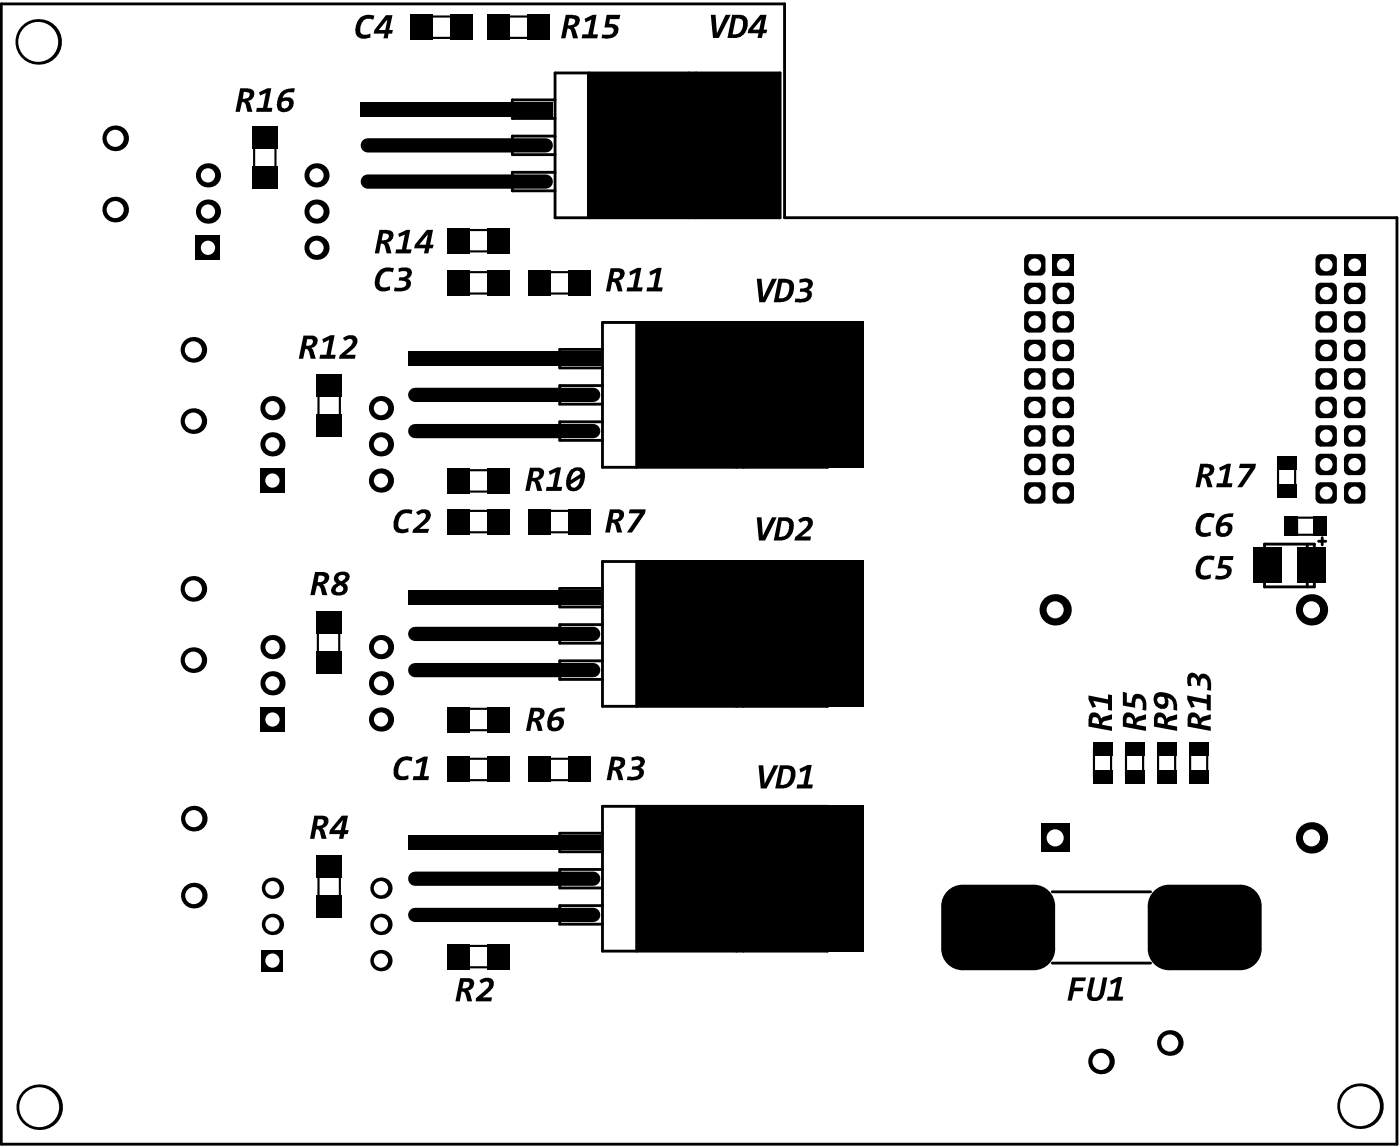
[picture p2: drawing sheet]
<svg xmlns="http://www.w3.org/2000/svg" width="164mm" height="134mm" viewBox="0 0 164 134" stroke-linecap="round" stroke-linejoin="round" font-family="sans-serif">
<circle cx="159" cy="129.3" r="2.66" fill="#000"/>
<circle cx="159" cy="129.3" r="2.33" fill="#fff"/>
<circle cx="153.3" cy="97.9" r="1.83" fill="#000"/>
<circle cx="153.3" cy="97.9" r="1" fill="#fff"/>
<circle cx="153.3" cy="71.3" r="1.83" fill="#000"/>
<circle cx="153.3" cy="71.3" r="1" fill="#fff"/>
<path d="M157.8 56.4h1.2l.6 .6v1.2l-.6 .7h-1.2l-.7-.7v-1.2z" fill-rule="evenodd" fill="#000"/>
<g fill="#000">
<path d="M157.8 58.2v.7zM157.1 58.2h.7v.7a.62 .62 0 0 1-.7-.7z"/>
<path d="M157.1 57h.7zM157.3 56.5l.5-.1v.6h-.7z"/>
<path d="M159 58.2h.6zM159 58.2h.6a.62 .62 0 0 1-.6 .7z"/>
<path d="M159 56.4v.6zM159 56.4a.62 .62 0 0 1 .6 .6h-.6z"/>
</g>
<circle cx="158.4" cy="57.6" r=".75" fill="#fff"/>
<path d="M153.8 57l.6-.6h1.3l.6 .6v1.2l-.6 .7h-1.3l-.6-.7z" fill-rule="evenodd" fill="#000"/>
<g fill="#000">
<path d="M154.4 58.2v.7zM153.8 58.2h.6v.7a.62 .62 0 0 1-.6-.7z"/>
<path d="M153.8 57h.6zM154 56.5l.4-.1v.6h-.6z"/>
<path d="M155.7 58.2h.6zM155.7 58.2h.6a.62 .62 0 0 1-.6 .7z"/>
<path d="M155.7 56.4v.6zM155.7 56.4a.62 .62 0 0 1 .6 .6h-.6z"/>
</g>
<circle cx="155.1" cy="57.6" r=".75" fill="#fff"/>
<path d="M157.8 39.7h1.2l.6 .6v1.3l-.6 .6h-1.2l-.7-.6v-1.3z" fill-rule="evenodd" fill="#000"/>
<g fill="#000">
<path d="M157.8 41.6v.6zM157.1 41.6h.7v.6a.62 .62 0 0 1-.7-.6z"/>
<path d="M157.1 40.3h.7zM157.3 39.9l.5-.2v.6h-.7z"/>
<path d="M159 41.6h.6zM159 41.6h.6a.62 .62 0 0 1-.6 .6z"/>
<path d="M159 39.7v.6zM159 39.7a.62 .62 0 0 1 .6 .6h-.6z"/>
</g>
<circle cx="158.4" cy="41" r=".75" fill="#fff"/>
<path d="M153.8 40.3l.6-.6h1.3l.6 .6v1.3l-.6 .6h-1.3l-.6-.6z" fill-rule="evenodd" fill="#000"/>
<g fill="#000">
<path d="M154.4 41.6v.6zM153.8 41.6h.6v.6a.62 .62 0 0 1-.6-.6z"/>
<path d="M153.8 40.3h.6zM154 39.9l.4-.2v.6h-.6z"/>
<path d="M155.7 41.6h.6zM155.7 41.6h.6a.62 .62 0 0 1-.6 .6z"/>
<path d="M155.7 39.7v.6zM155.7 39.7a.62 .62 0 0 1 .6 .6h-.6z"/>
</g>
<circle cx="155.1" cy="41" r=".75" fill="#fff"/>
<path d="M157.8 46.4h1.2l.6 .6v1.2l-.6 .7h-1.2l-.7-.7v-1.2z" fill-rule="evenodd" fill="#000"/>
<g fill="#000">
<path d="M157.8 48.2v.7zM157.1 48.2h.7v.7a.62 .62 0 0 1-.7-.7z"/>
<path d="M157.1 47h.7zM157.3 46.6l.5-.2v.6h-.7z"/>
<path d="M159 48.2h.6zM159 48.2h.6a.62 .62 0 0 1-.6 .7z"/>
<path d="M159 46.4v.6zM159 46.4a.62 .62 0 0 1 .6 .6h-.6z"/>
</g>
<circle cx="158.4" cy="47.6" r=".75" fill="#fff"/>
<path d="M157.8 43h1.2l.6 .7v1.2l-.6 .6h-1.2l-.7-.6v-1.2z" fill-rule="evenodd" fill="#000"/>
<g fill="#000">
<path d="M157.8 44.9v.6zM157.1 44.9h.7v.6a.62 .62 0 0 1-.7-.6z"/>
<path d="M157.1 43.7h.7zM157.3 43.2l.5-.2v.7h-.7z"/>
<path d="M159 44.9h.6zM159 44.9h.6a.62 .62 0 0 1-.6 .6z"/>
<path d="M159 43v.7zM159 43a.62 .62 0 0 1 .6 .7h-.6z"/>
</g>
<circle cx="158.4" cy="44.3" r=".75" fill="#fff"/>
<path d="M153.8 43.7l.6-.7h1.3l.6 .7v1.2l-.6 .6h-1.3l-.6-.6z" fill-rule="evenodd" fill="#000"/>
<g fill="#000">
<path d="M154.4 44.9v.6zM153.8 44.9h.6v.6a.62 .62 0 0 1-.6-.6z"/>
<path d="M153.8 43.7h.6zM154 43.2l.4-.2v.7h-.6z"/>
<path d="M155.7 44.9h.6zM155.7 44.9h.6a.62 .62 0 0 1-.6 .6z"/>
<path d="M155.7 43v.7zM155.7 43a.62 .62 0 0 1 .6 .7h-.6z"/>
</g>
<circle cx="155.1" cy="44.3" r=".75" fill="#fff"/>
<path d="M153.8 47l.6-.6h1.3l.6 .6v1.2l-.6 .7h-1.3l-.6-.7z" fill-rule="evenodd" fill="#000"/>
<g fill="#000">
<path d="M154.4 48.2v.7zM153.8 48.2h.6v.7a.62 .62 0 0 1-.6-.7z"/>
<path d="M153.8 47h.6zM154 46.6l.4-.2v.6h-.6z"/>
<path d="M155.7 48.2h.6zM155.7 48.2h.6a.62 .62 0 0 1-.6 .7z"/>
<path d="M155.7 46.4v.6zM155.7 46.4a.62 .62 0 0 1 .6 .6h-.6z"/>
</g>
<circle cx="155.1" cy="47.6" r=".75" fill="#fff"/>
<path d="M153.8 50.3l.6-.6h1.3l.6 .6v1.3l-.6 .6h-1.3l-.6-.6z" fill-rule="evenodd" fill="#000"/>
<g fill="#000">
<path d="M154.4 51.6v.6zM153.8 51.6h.6v.6a.62 .62 0 0 1-.6-.6z"/>
<path d="M153.8 50.3h.6zM154 49.9l.4-.2v.6h-.6z"/>
<path d="M155.7 51.6h.6zM155.7 51.6h.6a.62 .62 0 0 1-.6 .6z"/>
<path d="M155.7 49.7v.6zM155.7 49.7a.62 .62 0 0 1 .6 .6h-.6z"/>
</g>
<circle cx="155.1" cy="50.9" r=".75" fill="#fff"/>
<path d="M157.8 49.7h1.2l.6 .6v1.3l-.6 .6h-1.2l-.7-.6v-1.3z" fill-rule="evenodd" fill="#000"/>
<g fill="#000">
<path d="M157.8 51.6v.6zM157.1 51.6h.7v.6a.62 .62 0 0 1-.7-.6z"/>
<path d="M157.1 50.3h.7zM157.3 49.9l.5-.2v.6h-.7z"/>
<path d="M159 51.6h.6zM159 51.6h.6a.62 .62 0 0 1-.6 .6z"/>
<path d="M159 49.7v.6zM159 49.7a.62 .62 0 0 1 .6 .6h-.6z"/>
</g>
<circle cx="158.4" cy="50.9" r=".75" fill="#fff"/>
<path d="M157.8 33h1.2l.6 .7v1.2l-.6 .6h-1.2l-.7-.6v-1.2z" fill-rule="evenodd" fill="#000"/>
<g fill="#000">
<path d="M157.8 34.9v.6zM157.1 34.9h.7v.6a.62 .62 0 0 1-.7-.6z"/>
<path d="M157.1 33.7h.7zM157.3 33.2l.5-.2v.7h-.7z"/>
<path d="M159 34.9h.6zM159 34.9h.6a.62 .62 0 0 1-.6 .6z"/>
<path d="M159 33v.7zM159 33a.62 .62 0 0 1 .6 .7h-.6z"/>
</g>
<circle cx="158.4" cy="34.3" r=".75" fill="#fff"/>
<path d="M157.1 29.7h2.5v2.5h-2.5z" fill-rule="evenodd" fill="#000"/>
<circle cx="158.4" cy="31" r=".75" fill="#fff"/>
<path d="M153.8 30.3l.6-.6h1.3l.6 .6v1.3l-.6 .6h-1.3l-.6-.6z" fill-rule="evenodd" fill="#000"/>
<g fill="#000">
<path d="M154.4 31.6v.6zM153.8 31.6h.6v.6a.62 .62 0 0 1-.6-.6z"/>
<path d="M153.8 30.3h.6zM154 29.9l.4-.2v.6h-.6z"/>
<path d="M155.7 31.6h.6zM155.7 31.6h.6a.62 .62 0 0 1-.6 .6z"/>
<path d="M155.7 29.7v.6zM155.7 29.7a.62 .62 0 0 1 .6 .6h-.6z"/>
</g>
<circle cx="155.1" cy="31" r=".75" fill="#fff"/>
<path d="M153.8 33.7l.6-.7h1.3l.6 .7v1.2l-.6 .6h-1.3l-.6-.6z" fill-rule="evenodd" fill="#000"/>
<g fill="#000">
<path d="M154.4 34.9v.6zM153.8 34.9h.6v.6a.62 .62 0 0 1-.6-.6z"/>
<path d="M153.8 33.7h.6zM154 33.2l.4-.2v.7h-.6z"/>
<path d="M155.7 34.9h.6zM155.7 34.9h.6a.62 .62 0 0 1-.6 .6z"/>
<path d="M155.7 33v.7zM155.7 33a.62 .62 0 0 1 .6 .7h-.6z"/>
</g>
<circle cx="155.1" cy="34.3" r=".75" fill="#fff"/>
<path d="M157.8 36.4h1.2l.6 .6v1.2l-.6 .7h-1.2l-.7-.7v-1.2z" fill-rule="evenodd" fill="#000"/>
<g fill="#000">
<path d="M157.8 38.2v.7zM157.1 38.2h.7v.7a.62 .62 0 0 1-.7-.7z"/>
<path d="M157.1 37h.7zM157.3 36.6l.5-.2v.6h-.7z"/>
<path d="M159 38.2h.6zM159 38.2h.6a.62 .62 0 0 1-.6 .7z"/>
<path d="M159 36.4v.6zM159 36.4a.62 .62 0 0 1 .6 .6h-.6z"/>
</g>
<circle cx="158.4" cy="37.6" r=".75" fill="#fff"/>
<path d="M153.8 37l.6-.6h1.3l.6 .6v1.2l-.6 .7h-1.3l-.6-.7z" fill-rule="evenodd" fill="#000"/>
<g fill="#000">
<path d="M154.4 38.2v.7zM153.8 38.2h.6v.7a.62 .62 0 0 1-.6-.7z"/>
<path d="M153.8 37h.6zM154 36.6l.4-.2v.6h-.6z"/>
<path d="M155.7 38.2h.6zM155.7 38.2h.6a.62 .62 0 0 1-.6 .7z"/>
<path d="M155.7 36.4v.6zM155.7 36.4a.62 .62 0 0 1 .6 .6h-.6z"/>
</g>
<circle cx="155.1" cy="37.6" r=".75" fill="#fff"/>
<circle cx="128.7" cy="124.1" r="1.5" fill="#000"/>
<circle cx="128.7" cy="124.1" r="1" fill="#fff"/>
<path d="M119.7 57l.7-.6h1.2l.6 .6v1.2l-.6 .7h-1.2l-.7-.7z" fill-rule="evenodd" fill="#000"/>
<g fill="#000">
<path d="M119.7 57h.7zM119.9 56.5l.5-.1v.6h-.7z"/>
<path d="M120.4 58.2v.7zM119.7 58.2h.7v.7a.62 .62 0 0 1-.7-.7z"/>
<path d="M121.6 56.4v.6zM121.6 56.4a.62 .62 0 0 1 .6 .6h-.6z"/>
<path d="M121.6 58.2h.6zM121.6 58.2h.6a.62 .62 0 0 1-.6 .7z"/>
</g>
<circle cx="121" cy="57.6" r=".75" fill="#fff"/>
<path d="M119.7 50.3l.7-.6h1.2l.6 .6v1.3l-.6 .6h-1.2l-.7-.6z" fill-rule="evenodd" fill="#000"/>
<g fill="#000">
<path d="M120.4 51.6v.6zM119.7 51.6h.7v.6a.62 .62 0 0 1-.7-.6z"/>
<path d="M119.7 50.3h.7zM119.9 49.9l.5-.2v.6h-.7z"/>
<path d="M121.6 51.6h.6zM121.6 51.6h.6a.62 .62 0 0 1-.6 .6z"/>
<path d="M121.6 49.7v.6zM121.6 49.7a.62 .62 0 0 1 .6 .6h-.6z"/>
</g>
<circle cx="121" cy="50.9" r=".75" fill="#fff"/>
<path d="M119.7 47l.7-.6h1.2l.6 .6v1.2l-.6 .7h-1.2l-.7-.7z" fill-rule="evenodd" fill="#000"/>
<g fill="#000">
<path d="M120.4 48.2v.7zM119.7 48.2h.7v.7a.62 .62 0 0 1-.7-.7z"/>
<path d="M119.7 47h.7zM119.9 46.6l.5-.2v.6h-.7z"/>
<path d="M121.6 48.2h.6zM121.6 48.2h.6a.62 .62 0 0 1-.6 .7z"/>
<path d="M121.6 46.4v.6zM121.6 46.4a.62 .62 0 0 1 .6 .6h-.6z"/>
</g>
<circle cx="121" cy="47.6" r=".75" fill="#fff"/>
<path d="M119.7 43.7l.7-.7h1.2l.6 .7v1.2l-.6 .6h-1.2l-.7-.6z" fill-rule="evenodd" fill="#000"/>
<g fill="#000">
<path d="M120.4 44.9v.6zM119.7 44.9h.7v.6a.62 .62 0 0 1-.7-.6z"/>
<path d="M119.7 43.7h.7zM119.9 43.2l.5-.2v.7h-.7z"/>
<path d="M121.6 44.9h.6zM121.6 44.9h.6a.62 .62 0 0 1-.6 .6z"/>
<path d="M121.6 43v.7zM121.6 43a.62 .62 0 0 1 .6 .7h-.6z"/>
</g>
<circle cx="121" cy="44.3" r=".75" fill="#fff"/>
<path d="M119.7 40.3l.7-.6h1.2l.6 .6v1.3l-.6 .6h-1.2l-.7-.6z" fill-rule="evenodd" fill="#000"/>
<g fill="#000">
<path d="M120.4 41.6v.6zM119.7 41.6h.7v.6a.62 .62 0 0 1-.7-.6z"/>
<path d="M119.7 40.3h.7zM119.9 39.9l.5-.2v.6h-.7z"/>
<path d="M121.6 41.6h.6zM121.6 41.6h.6a.62 .62 0 0 1-.6 .6z"/>
<path d="M121.6 39.7v.6zM121.6 39.7a.62 .62 0 0 1 .6 .6h-.6z"/>
</g>
<circle cx="121" cy="41" r=".75" fill="#fff"/>
<path d="M119.7 37l.7-.6h1.2l.6 .6v1.2l-.6 .7h-1.2l-.7-.7z" fill-rule="evenodd" fill="#000"/>
<g fill="#000">
<path d="M120.4 38.2v.7zM119.7 38.2h.7v.7a.62 .62 0 0 1-.7-.7z"/>
<path d="M119.7 37h.7zM119.9 36.6l.5-.2v.6h-.7z"/>
<path d="M121.6 38.2h.6zM121.6 38.2h.6a.62 .62 0 0 1-.6 .7z"/>
<path d="M121.6 36.4v.6zM121.6 36.4a.62 .62 0 0 1 .6 .6h-.6z"/>
</g>
<circle cx="121" cy="37.6" r=".75" fill="#fff"/>
<path d="M119.7 33.7l.7-.7h1.2l.6 .7v1.2l-.6 .6h-1.2l-.7-.6z" fill-rule="evenodd" fill="#000"/>
<g fill="#000">
<path d="M120.4 34.9v.6zM119.7 34.9h.7v.6a.62 .62 0 0 1-.7-.6z"/>
<path d="M119.7 33.7h.7zM119.9 33.2l.5-.2v.7h-.7z"/>
<path d="M121.6 34.9h.6zM121.6 34.9h.6a.62 .62 0 0 1-.6 .6z"/>
<path d="M121.6 33v.7zM121.6 33a.62 .62 0 0 1 .6 .7h-.6z"/>
</g>
<circle cx="121" cy="34.3" r=".75" fill="#fff"/>
<path d="M119.7 30.3l.7-.6h1.2l.6 .6v1.3l-.6 .6h-1.2l-.7-.6z" fill-rule="evenodd" fill="#000"/>
<g fill="#000">
<path d="M120.4 31.6v.6zM119.7 31.6h.7v.6a.62 .62 0 0 1-.7-.6z"/>
<path d="M119.7 30.3h.7zM119.9 29.9l.5-.2v.6h-.7z"/>
<path d="M121.6 31.6h.6zM121.6 31.6h.6a.62 .62 0 0 1-.6 .6z"/>
<path d="M121.6 29.7v.6zM121.6 29.7a.62 .62 0 0 1 .6 .6h-.6z"/>
</g>
<circle cx="121" cy="31" r=".75" fill="#fff"/>
<circle cx="44.5" cy="112.3" r="1.25" fill="#000"/>
<circle cx="44.5" cy="112.3" r=".83" fill="#fff"/>
<circle cx="44.5" cy="103.8" r="1.25" fill="#000"/>
<circle cx="44.5" cy="103.8" r=".83" fill="#fff"/>
<circle cx="44.5" cy="84.1" r="1.42" fill="#000"/>
<circle cx="44.5" cy="84.1" r=".83" fill="#fff"/>
<circle cx="44.5" cy="75.6" r="1.42" fill="#000"/>
<circle cx="44.5" cy="75.6" r=".83" fill="#fff"/>
<circle cx="44.5" cy="56.2" r="1.42" fill="#000"/>
<circle cx="44.5" cy="56.2" r=".83" fill="#fff"/>
<circle cx="44.5" cy="47.7" r="1.42" fill="#000"/>
<circle cx="44.5" cy="47.7" r=".83" fill="#fff"/>
<path d="M30.6 111h2.5v2.5h-2.5z" fill-rule="evenodd" fill="#000"/>
<circle cx="31.9" cy="112.3" r=".83" fill="#fff"/>
<circle cx="31.9" cy="103.8" r="1.25" fill="#000"/>
<circle cx="31.9" cy="103.8" r=".83" fill="#fff"/>
<path d="M30.4 82.7h2.9v2.8h-2.9z" fill-rule="evenodd" fill="#000"/>
<circle cx="31.9" cy="84.1" r=".83" fill="#fff"/>
<circle cx="31.9" cy="75.6" r="1.42" fill="#000"/>
<circle cx="31.9" cy="75.6" r=".83" fill="#fff"/>
<path d="M30.4 54.7h2.9v2.9h-2.9z" fill-rule="evenodd" fill="#000"/>
<circle cx="31.9" cy="56.2" r=".83" fill="#fff"/>
<circle cx="31.9" cy="47.7" r="1.42" fill="#000"/>
<circle cx="31.9" cy="47.7" r=".83" fill="#fff"/>
<circle cx="37" cy="29" r="1.42" fill="#000"/>
<circle cx="37" cy="29" r=".83" fill="#fff"/>
<circle cx="37" cy="20.5" r="1.42" fill="#000"/>
<circle cx="37" cy="20.5" r=".83" fill="#fff"/>
<circle cx="22.7" cy="104.7" r="1.5" fill="#000"/>
<circle cx="22.7" cy="104.7" r="1" fill="#fff"/>
<circle cx="22.7" cy="95.7" r="1.5" fill="#000"/>
<circle cx="22.7" cy="95.7" r="1" fill="#fff"/>
<circle cx="22.6" cy="77.2" r="1.5" fill="#000"/>
<circle cx="22.6" cy="77.2" r="1" fill="#fff"/>
<circle cx="22.6" cy="68.8" r="1.5" fill="#000"/>
<circle cx="22.6" cy="68.8" r="1" fill="#fff"/>
<circle cx="22.6" cy="49.2" r="1.5" fill="#000"/>
<circle cx="22.6" cy="49.2" r="1" fill="#fff"/>
<path d="M22.9 27.5h2.8v2.9h-2.8z" fill-rule="evenodd" fill="#000"/>
<circle cx="24.3" cy="29" r=".83" fill="#fff"/>
<circle cx="24.3" cy="20.5" r="1.42" fill="#000"/>
<circle cx="24.3" cy="20.5" r=".83" fill="#fff"/>
<circle cx="4.6" cy="129.4" r="2.66" fill="#000"/>
<circle cx="4.6" cy="129.4" r="2.33" fill="#fff"/>
<circle cx="4.5" cy="4.9" r="2.66" fill="#000"/>
<circle cx="4.5" cy="4.9" r="2.33" fill="#fff"/>
<path d="M153.8 53.7l.6-.7h1.3l.6 .7v1.2l-.6 .6h-1.3l-.6-.6z" fill-rule="evenodd" fill="#000"/>
<g fill="#000">
<path d="M154.4 54.9v.6zM153.8 54.9h.6v.6a.62 .62 0 0 1-.6-.6z"/>
<path d="M153.8 53.7h.6zM154 53.2l.4-.2v.7h-.6z"/>
<path d="M155.7 54.9h.6zM155.7 54.9h.6a.62 .62 0 0 1-.6 .6z"/>
<path d="M155.7 53v.7zM155.7 53a.62 .62 0 0 1 .6 .7h-.6z"/>
</g>
<circle cx="155.1" cy="54.3" r=".75" fill="#fff"/>
<path d="M157.8 53h1.2l.6 .7v1.2l-.6 .6h-1.2l-.7-.6v-1.2z" fill-rule="evenodd" fill="#000"/>
<g fill="#000">
<path d="M157.8 54.9v.6zM157.1 54.9h.7v.6a.62 .62 0 0 1-.7-.6z"/>
<path d="M157.1 53.7h.7zM157.3 53.2l.5-.2v.7h-.7z"/>
<path d="M159 54.9h.6zM159 54.9h.6a.62 .62 0 0 1-.6 .6z"/>
<path d="M159 53v.7zM159 53a.62 .62 0 0 1 .6 .7h-.6z"/>
</g>
<circle cx="158.4" cy="54.3" r=".75" fill="#fff"/>
<path d="M119.7 53.7l.7-.7h1.2l.6 .7v1.2l-.6 .6h-1.2l-.7-.6z" fill-rule="evenodd" fill="#000"/>
<g fill="#000">
<path d="M120.4 54.9v.6zM119.7 54.9h.7v.6a.62 .62 0 0 1-.7-.6z"/>
<path d="M119.7 53.7h.7zM119.9 53.2l.5-.2v.7h-.7z"/>
<path d="M121.6 54.9h.6zM121.6 54.9h.6a.62 .62 0 0 1-.6 .6z"/>
<path d="M121.6 53v.7zM121.6 53a.62 .62 0 0 1 .6 .7h-.6z"/>
</g>
<circle cx="121" cy="54.3" r=".75" fill="#fff"/>
<circle cx="44.5" cy="108" r="1.25" fill="#000"/>
<circle cx="44.5" cy="108" r=".83" fill="#fff"/>
<circle cx="44.5" cy="51.9" r="1.42" fill="#000"/>
<circle cx="44.5" cy="51.9" r=".83" fill="#fff"/>
<circle cx="44.5" cy="79.9" r="1.42" fill="#000"/>
<circle cx="44.5" cy="79.9" r=".83" fill="#fff"/>
<circle cx="31.9" cy="108" r="1.25" fill="#000"/>
<circle cx="31.9" cy="108" r=".83" fill="#fff"/>
<circle cx="31.9" cy="51.9" r="1.42" fill="#000"/>
<circle cx="31.9" cy="51.9" r=".83" fill="#fff"/>
<circle cx="31.9" cy="79.9" r="1.42" fill="#000"/>
<circle cx="31.9" cy="79.9" r=".83" fill="#fff"/>
<circle cx="37" cy="24.7" r="1.42" fill="#000"/>
<circle cx="37" cy="24.7" r=".83" fill="#fff"/>
<circle cx="22.6" cy="40.9" r="1.5" fill="#000"/>
<circle cx="22.6" cy="40.9" r="1" fill="#fff"/>
<circle cx="24.3" cy="24.7" r="1.42" fill="#000"/>
<circle cx="24.3" cy="24.7" r=".83" fill="#fff"/>
<path d="M121.7 96.3h3.3v3.3h-3.3z" fill-rule="evenodd" fill="#000"/>
<circle cx="123.4" cy="97.9" r="1" fill="#fff"/>
<circle cx="123.4" cy="71.3" r="1.83" fill="#000"/>
<circle cx="123.4" cy="71.3" r="1" fill="#fff"/>
<path d="M123.1 57l.6-.6h1.2l.7 .6v1.2l-.7 .7h-1.2l-.6-.7z" fill-rule="evenodd" fill="#000"/>
<g fill="#000">
<path d="M123.7 58.2v.7zM123.1 58.2h.6v.7a.62 .62 0 0 1-.6-.7z"/>
<path d="M123.1 57h.6zM123.3 56.5l.4-.1v.6h-.6z"/>
<path d="M124.9 58.2h.7zM124.9 58.2h.7a.62 .62 0 0 1-.7 .7z"/>
<path d="M124.9 56.4v.6zM124.9 56.4a.62 .62 0 0 1 .7 .6h-.7z"/>
</g>
<circle cx="124.3" cy="57.6" r=".75" fill="#fff"/>
<path d="M123.1 50.3l.6-.6h1.2l.7 .6v1.3l-.7 .6h-1.2l-.6-.6z" fill-rule="evenodd" fill="#000"/>
<g fill="#000">
<path d="M123.7 51.6v.6zM123.1 51.6h.6v.6a.62 .62 0 0 1-.6-.6z"/>
<path d="M123.1 50.3h.6zM123.3 49.9l.4-.2v.6h-.6z"/>
<path d="M124.9 51.6h.7zM124.9 51.6h.7a.62 .62 0 0 1-.7 .6z"/>
<path d="M124.9 49.7v.6zM124.9 49.7a.62 .62 0 0 1 .7 .6h-.7z"/>
</g>
<circle cx="124.3" cy="50.9" r=".75" fill="#fff"/>
<path d="M123.1 43.7l.6-.7h1.2l.7 .7v1.2l-.7 .6h-1.2l-.6-.6z" fill-rule="evenodd" fill="#000"/>
<g fill="#000">
<path d="M123.7 44.9v.6zM123.1 44.9h.6v.6a.62 .62 0 0 1-.6-.6z"/>
<path d="M123.1 43.7h.6zM123.3 43.2l.4-.2v.7h-.6z"/>
<path d="M124.9 44.9h.7zM124.9 44.9h.7a.62 .62 0 0 1-.7 .6z"/>
<path d="M124.9 43v.7zM124.9 43a.62 .62 0 0 1 .7 .7h-.7z"/>
</g>
<circle cx="124.3" cy="44.3" r=".75" fill="#fff"/>
<path d="M123.1 47l.6-.6h1.2l.7 .6v1.2l-.7 .7h-1.2l-.6-.7z" fill-rule="evenodd" fill="#000"/>
<g fill="#000">
<path d="M123.7 48.2v.7zM123.1 48.2h.6v.7a.62 .62 0 0 1-.6-.7z"/>
<path d="M123.1 47h.6zM123.3 46.6l.4-.2v.6h-.6z"/>
<path d="M124.9 48.2h.7zM124.9 48.2h.7a.62 .62 0 0 1-.7 .7z"/>
<path d="M124.9 46.4v.6zM124.9 46.4a.62 .62 0 0 1 .7 .6h-.7z"/>
</g>
<circle cx="124.3" cy="47.6" r=".75" fill="#fff"/>
<path d="M123.1 40.3l.6-.6h1.2l.7 .6v1.3l-.7 .6h-1.2l-.6-.6z" fill-rule="evenodd" fill="#000"/>
<g fill="#000">
<path d="M123.7 41.6v.6zM123.1 41.6h.6v.6a.62 .62 0 0 1-.6-.6z"/>
<path d="M123.1 40.3h.6zM123.3 39.9l.4-.2v.6h-.6z"/>
<path d="M124.9 41.6h.7zM124.9 41.6h.7a.62 .62 0 0 1-.7 .6z"/>
<path d="M124.9 39.7v.6zM124.9 39.7a.62 .62 0 0 1 .7 .6h-.7z"/>
</g>
<circle cx="124.3" cy="41" r=".75" fill="#fff"/>
<path d="M123.1 37l.6-.6h1.2l.7 .6v1.2l-.7 .7h-1.2l-.6-.7z" fill-rule="evenodd" fill="#000"/>
<g fill="#000">
<path d="M123.7 38.2v.7zM123.1 38.2h.6v.7a.62 .62 0 0 1-.6-.7z"/>
<path d="M123.1 37h.6zM123.3 36.6l.4-.2v.6h-.6z"/>
<path d="M124.9 38.2h.7zM124.9 38.2h.7a.62 .62 0 0 1-.7 .7z"/>
<path d="M124.9 36.4v.6zM124.9 36.4a.62 .62 0 0 1 .7 .6h-.7z"/>
</g>
<circle cx="124.3" cy="37.6" r=".75" fill="#fff"/>
<path d="M123.1 29.7h2.5v2.5h-2.5z" fill-rule="evenodd" fill="#000"/>
<circle cx="124.3" cy="31" r=".75" fill="#fff"/>
<path d="M123.1 33.7l.6-.7h1.2l.7 .7v1.2l-.7 .6h-1.2l-.6-.6z" fill-rule="evenodd" fill="#000"/>
<g fill="#000">
<path d="M123.7 34.9v.6zM123.1 34.9h.6v.6a.62 .62 0 0 1-.6-.6z"/>
<path d="M123.1 33.7h.6zM123.3 33.2l.4-.2v.7h-.6z"/>
<path d="M124.9 34.9h.7zM124.9 34.9h.7a.62 .62 0 0 1-.7 .6z"/>
<path d="M124.9 33v.7zM124.9 33a.62 .62 0 0 1 .7 .7h-.7z"/>
</g>
<circle cx="124.3" cy="34.3" r=".75" fill="#fff"/>
<circle cx="13.5" cy="16.2" r="1.5" fill="#000"/>
<circle cx="13.5" cy="16.2" r="1" fill="#fff"/>
<circle cx="136.8" cy="121.9" r="1.5" fill="#000"/>
<circle cx="136.8" cy="121.9" r="1" fill="#fff"/>
<path d="M123.1 53.7l.6-.7h1.2l.7 .7v1.2l-.7 .6h-1.2l-.6-.6z" fill-rule="evenodd" fill="#000"/>
<g fill="#000">
<path d="M123.7 54.9v.6zM123.1 54.9h.6v.6a.62 .62 0 0 1-.6-.6z"/>
<path d="M123.1 53.7h.6zM123.3 53.2l.4-.2v.7h-.6z"/>
<path d="M124.9 54.9h.7zM124.9 54.9h.7a.62 .62 0 0 1-.7 .6z"/>
<path d="M124.9 53v.7zM124.9 53a.62 .62 0 0 1 .7 .7h-.7z"/>
</g>
<circle cx="124.3" cy="54.3" r=".75" fill="#fff"/>
<circle cx="13.5" cy="24.5" r="1.5" fill="#000"/>
<circle cx="13.5" cy="24.5" r="1" fill="#fff"/>
<g fill="#000">
<path d="M29.5 19.4h3v2.7h-3z" fill-rule="evenodd"/>
<path d="M29.5 14.8h3v2.6h-3z" fill-rule="evenodd"/>
<path d="M47.9 1.7h2.7v3h-2.7z" fill-rule="evenodd"/>
<path d="M52.6 1.7h2.7v3h-2.7z" fill-rule="evenodd"/>
<path d="M56.9 1.7h2.7v3h-2.7z" fill-rule="evenodd"/>
<path d="M61.6 1.7h2.7v3h-2.7z" fill-rule="evenodd"/>
<path d="M42.2 11.9h22.4v1.7h-22.4z" fill-rule="evenodd"/>
<path d="M68.6 8.4h22.7v17.2h-22.7z" fill-rule="evenodd"/>
<path d="M52.2 26.6h2.7v3h-2.7z" fill-rule="evenodd"/>
<path d="M52.2 31.6h2.7v3h-2.7z" fill-rule="evenodd"/>
<path d="M56.9 26.6h2.7v3h-2.7z" fill-rule="evenodd"/>
<path d="M56.9 31.6h2.7v3h-2.7z" fill-rule="evenodd"/>
<path d="M61.7 31.6h2.7v3h-2.7z" fill-rule="evenodd"/>
<path d="M66.4 31.6h2.7v3h-2.7z" fill-rule="evenodd"/>
<path d="M74.4 37.6h26.6v17.1h-26.6z" fill-rule="evenodd"/>
<path d="M37 48.4h3v2.6h-3z" fill-rule="evenodd"/>
<path d="M37 43.7h3v2.7h-3z" fill-rule="evenodd"/>
<path d="M52.2 54.7h2.7v3h-2.7z" fill-rule="evenodd"/>
<path d="M56.9 54.7h2.7v3h-2.7z" fill-rule="evenodd"/>
<path d="M47.7 41.1h22.5v1.7h-22.5z" fill-rule="evenodd"/>
<path d="M149.3 56.6h2.3v1.6h-2.3z" fill-rule="evenodd"/>
<path d="M149.3 53.3h2.3v1.6h-2.3z" fill-rule="evenodd"/>
<path d="M36.9 76.1h3v2.7h-3z" fill-rule="evenodd"/>
<path d="M36.9 71.5h3v2.6h-3z" fill-rule="evenodd"/>
<path d="M52.2 59.5h2.7v3h-2.7z" fill-rule="evenodd"/>
<path d="M56.9 59.5h2.7v3h-2.7z" fill-rule="evenodd"/>
<path d="M61.7 59.5h2.7v3h-2.7z" fill-rule="evenodd"/>
<path d="M66.4 59.5h2.7v3h-2.7z" fill-rule="evenodd"/>
<path d="M47.7 69h22.5v1.7h-22.5z" fill-rule="evenodd"/>
<path d="M74.4 65.5h26.6v17.2h-26.6z" fill-rule="evenodd"/>
<path d="M146.5 64h3.3v4.2h-3.3z" fill-rule="evenodd"/>
<path d="M150.2 60.3h1.6v2.4h-1.6z" fill-rule="evenodd"/>
<path d="M153.5 60.3h1.6v2.4h-1.6z" fill-rule="evenodd"/>
<path d="M151.7 64h3.3v4.2h-3.3z" fill-rule="evenodd"/>
<path d="M37 99.9h3v2.7h-3z" fill-rule="evenodd"/>
<path d="M52.2 88.4h2.7v3h-2.7z" fill-rule="evenodd"/>
<path d="M52.2 82.6h2.7v3h-2.7z" fill-rule="evenodd"/>
<path d="M56.9 88.4h2.7v3h-2.7z" fill-rule="evenodd"/>
<path d="M56.9 82.6h2.7v3h-2.7z" fill-rule="evenodd"/>
<path d="M61.7 88.4h2.7v3h-2.7z" fill-rule="evenodd"/>
<path d="M66.4 88.4h2.7v3h-2.7z" fill-rule="evenodd"/>
<path d="M47.7 97.6h22.5v1.7h-22.5z" fill-rule="evenodd"/>
<path d="M74.4 94.1h26.6v17.2h-26.6z" fill-rule="evenodd"/>
<path d="M127.7 86.7h2.4v1.6h-2.4z" fill-rule="evenodd"/>
<path d="M127.7 90h2.4v1.6h-2.4z" fill-rule="evenodd"/>
<path d="M131.5 86.7h2.3v1.6h-2.3z" fill-rule="evenodd"/>
<path d="M131.5 90h2.3v1.6h-2.3z" fill-rule="evenodd"/>
<path d="M135.2 86.7h2.4v1.6h-2.4z" fill-rule="evenodd"/>
<path d="M135.2 90h2.4v1.6h-2.4z" fill-rule="evenodd"/>
<path d="M139 86.7h2.3v1.6h-2.3z" fill-rule="evenodd"/>
<path d="M139 90h2.3v1.6h-2.3z" fill-rule="evenodd"/>
<path d="M37 104.6h3v2.7h-3z" fill-rule="evenodd"/>
<path d="M52.2 110.3h2.7v3h-2.7z" fill-rule="evenodd"/>
<path d="M56.9 110.3h2.7v3h-2.7z" fill-rule="evenodd"/>
<path d="M112.5 103.4h8.4l2.5 2.5v5l-2.5 2.5h-8.4l-2.5-2.5v-5z" fill-rule="evenodd"/>
<path d="M136.7 103.4h8.3l2.5 2.5v5l-2.5 2.5h-8.3l-2.5-2.5v-5z" fill-rule="evenodd"/>
</g>
<path d="M43 17h20.8M43 21.2h20.8M48.5 46.2h20.9M48.5 50.4h20.9M48.5 74.1h20.9M48.5 78.3h20.9M48.5 106.9h20.9M48.5 102.7h20.9" fill="none" stroke="#000" stroke-width="1.7"/>
<g fill="#000">
<path d="M30.3 10.8l1-.5h.4l-.4 2.3h.5v.5h-1.9l.1-.5h.7l.4-1.7-.7 .3zM42.2 2a1.79 1.79 0 0 1 1.6-.2l-.2 .5-.2-.1a.94 .94 0 0 0-1.2 .9l-.1 .2a.64 .64 0 0 0 .3 .7 .64 .64 0 0 0 .7 0l.2-.1v.5l-.5 .1a.99 .99 0 0 1-1-.2 .99 .99 0 0 1-.2-1.1l.2-.7zM68.3 2.2l1-.5h.4l-.4 2.3h.6l-.1 .5h-1.8l.1-.5h.7l.4-1.7-.7 .3zM70.9 1.7h1.6l-.1 .5h-1.1l-.1 .6h.7a.79 .79 0 0 1 .4 .8 .79 .79 0 0 1-.5 .7l-.1 .1a2.02 2.02 0 0 1-1.4 0l.1-.4 .4 .1a.74 .74 0 0 0 1-.6l-.3-.3h-.8zM83.1 1.7h.6l.1 2.2 1-2.2h.6l-1.4 2.7h-.6zM44.5 31.5l.2-.1a1.97 1.97 0 0 1 1.4-.1l-.2 .5h-.2a.95 .95 0 0 0-1 .2l-.2 .5a.86 .86 0 0 0 .1 1.1h.6l.4-.1v.4l-.5 .1a1.03 1.03 0 0 1-1.1-.3 1.03 1.03 0 0 1-.1-1.1l.2-.6zM46.6 27.3l.9-.4h.5l-.5 2.2h.6l-.1 .5h-1.8l.1-.5h.7l.3-1.7-.6 .3zM46.6 31.3h.6a.87 .87 0 0 1 .9 .3 .74 .74 0 0 1-.5 1 .68 .68 0 0 1 .5 .6 .68 .68 0 0 1-.6 .7l-.5 .2-.9-.1v-.4h.5a.68 .68 0 0 0 .9-.5l-.3-.3h-.6l.1-.4h.2a.48 .48 0 0 0 .5-.1 .48 .48 0 0 0 .1-.5l-.1-.1-.8 .1zM73.6 31.8l.9-.5h.5l-.5 2.3h.7l-.2 .5h-1.7v-.5h.7l.4-1.7-.7 .3zM75.9 31.8l1-.5h.5l-.5 2.3h.6l-.1 .5h-1.8l.1-.5h.7l.3-1.7-.7 .3zM88.5 32.6h.5l.2 2.2 1.1-2.2h.5l-1.3 2.7h-.7zM93.5 32.7l.4-.1a.79 .79 0 0 1 1.1 .7 .84 .84 0 0 1-.5 .6 .55 .55 0 0 1 .4 .8l-.3 .4-.5 .2h-1.2l.1-.4h.4a.7 .7 0 0 0 1-.5l-.3-.3h-.6l.1-.4h.2a.58 .58 0 0 0 .7-.4 .47 .47 0 0 0-.7-.3l-.3 .1z"/>
<path d="M37.7 39.6l1-.4h.4l-.4 2.3h.5v.4h-1.9l.1-.4h.8l.3-1.8-.7 .4zM40.1 39.5a1.15 1.15 0 0 1 1.6 0 1.04 1.04 0 0 1-.4 1.3l-.9 .7h1.2l-.1 .4h-1.9l.1-.4 1.3-1.1a.64 .64 0 0 0 .2-.7 .61 .61 0 0 0-.9 .2zM64.2 55.1l.9-.5h.5l-.5 2.3h.6l-.1 .5h-1.8l.1-.5h.7l.4-1.7-.7 .3zM142.5 54.7l1-.5h.4l-.4 2.3h.6l-.1 .4h-1.8l.1-.4h.7l.3-1.8-.6 .3zM145 54.2h1.8v.5l-1.6 2.2h-.6l1.6-2.2h-1.3zM46.6 59.8a1.87 1.87 0 0 1 1.6-.2l-.1 .5-.1-.1a1.01 1.01 0 0 0-1.4 1 .58 .58 0 0 0 0 .6 .58 .58 0 0 0 .6 .3l.6-.2v.5h-.2a1.06 1.06 0 0 1-1.6-.6v-.6l.2-.6zM48.6 59.9h.1a1.18 1.18 0 0 1 1.5-.1 1.02 1.02 0 0 1-.4 1.3l-.8 .7h1.2l-.2 .5h-1.8l.1-.4 1.1-1a.57 .57 0 0 0 .3-.9h-.5l-.3 .2zM73.6 59.5h1.9l-.1 .5-1.5 2.2h-.6l1.5-2.2h-1.3zM88.5 60.5h.5l.2 2.1 1.1-2.1h.5l-1.3 2.7h-.8zM93.3 60.8a1.06 1.06 0 0 1 1.7 0v.1a1.27 1.27 0 0 1-.8 1.3l-.5 .5h1.1l-.1 .5h-1.8l.1-.4 1.1-1a.66 .66 0 0 0 .3-.9h-.1a.88 .88 0 0 0-.7 .2zM139 78.8a.67 .67 0 0 1 1.1 .4 .68 .68 0 0 1 .7-.5 .68 .68 0 0 1 .6 .5l.2 .6v.9l-.5-.1 .1-.4a.68 .68 0 0 0-.6-.9l-.2 .2-.1 .7-.3-.1v-.2a.48 .48 0 0 0-.1-.6 .48 .48 0 0 0-.6-.1l-.1 .2 .1 .8h-.4l-.1-1zM140.3 65.4l.1-.1a1.65 1.65 0 0 1 1.6-.3l-.1 .5h-.2a1.05 1.05 0 0 0-1 .2v.1a1.36 1.36 0 0 0-.2 1.3l.6 .2 .5-.2v.5l-.5 .1a1.01 1.01 0 0 1-1.3-1.1l.1-.6z"/>
<path d="M140.5 60.2l.2-.1a1.77 1.77 0 0 1 1.1-.1h.2l-.1 .5-.3-.1a1.06 1.06 0 0 0-1.2 1.2 .53 .53 0 0 0 .1 .6 .53 .53 0 0 0 .6 .1l.5-.1v.4l-.5 .1a.99 .99 0 0 1-1-.2 .99 .99 0 0 1-.3-1.1l.1-.2a1.92 1.92 0 0 1 .6-1zM142.7 65h1.5l-.1 .5h-1.1l-.1 .5h.2a.78 .78 0 0 1 .9 .6 1.21 1.21 0 0 1-1.5 1.1h-.4l.1-.5 .3 .1a.71 .71 0 0 0 1-.6l-.3-.3h-.8zM46.7 88.6l.8-.2h.5l.2 .1-.1 .5a.97 .97 0 0 0-1.5 .9v.1a.58 .58 0 0 0 .1 .6 .58 .58 0 0 0 .6 .1l.5-.1v.5l-.6 .1a.99 .99 0 0 1-1-.4 .99 .99 0 0 1-.1-1v-.3a1.31 1.31 0 0 1 .6-.9zM48.6 88.9l1-.5h.4l-.4 2.3h.6l-.1 .5h-1.8v-.5h.8l.3-1.7-.7 .3zM73.8 88.5l.6-.1a.9 .9 0 0 1 .9 .4 .71 .71 0 0 1-.5 .9 .64 .64 0 0 1 .5 .6 .64 .64 0 0 1-.4 .6l-.5 .3h-1.1l.1-.5 .6 .1a.71 .71 0 0 0 .7-.5 .43 .43 0 0 0-.5-.3h-.4l.1-.4h.2a.52 .52 0 0 0 .7-.7 .98 .98 0 0 0-1 0zM88.7 89.4h.5l.2 2.2 1.1-2.2h.5l-1.4 2.8h-.7zM93.5 89.9l.9-.5h.5l-.5 2.3h.6v.5h-1.9l.1-.5h.7l.4-1.7-.7 .3zM127.3 81.3l2.2 .4v-.5h.5v1.9l-.5-.1v-.7l-1.7-.4 .4 .7-.5 .1-.4-1zM131.3 80.9l.4 .1v1.1l.6 .1v-.2a.78 .78 0 0 1 .3-.8 .78 .78 0 0 1 .9 0 1.84 1.84 0 0 1 .5 1.8h-.4v-.4a.79 .79 0 0 0-.5-1 .48 .48 0 0 0-.4 .6v.5l-1.4-.2zM138.8 81.3l2.3 .4v-.5h.5v1.9l-.5-.1v-.7l-1.7-.4 .3 .7-.4 .1-.5-1zM56 114.6a1.1 1.1 0 0 1 1.7 .1v.1a1.44 1.44 0 0 1-.7 1.3l-.6 .5h1.1l-.1 .4h-1.8l.1-.3 1.1-1.1a.64 .64 0 0 0 .3-.9 .81 .81 0 0 0-.8 .3zM125.4 114.2h1.6l-.1 .5h-1.1l-.2 .7h1.1l-.1 .4h-1l-.3 1.2h-.5z"/>
<path d="M127.5 114.2h.5l-.4 1.9a.42 .42 0 0 0 .2 .4 .42 .42 0 0 0 .4 .1l.3-.2 .1-.3 .4-1.9h.5l-.4 1.8a1.14 1.14 0 0 1-.7 .9 1.14 1.14 0 0 1-1.2-.2l-.1-.5zM129.8 114.7l.9-.5h.5l-.5 2.3h.6l-.1 .5h-1.8l.1-.5h.7l.4-1.8-.7 .4z"/>
<path d="M28.1 10.3h.8a.83 .83 0 0 1 .7 .4h.1a.82 .82 0 0 1-.7 1.1l.2 .3 .3 1h-.6l-.2-1-.2-.2h-.2l-.3 1.2h-.5zM28.5 10.7l-.1 .8h.1a.49 .49 0 0 0 .6-.1 .49 .49 0 0 0 0-.6z"/>
<path d="M32.9 10.7l.6-.3 1-.1-.1 .5h-.4a.83 .83 0 0 0-1 .7l.4-.1a.73 .73 0 0 1 .8 .3 .73 .73 0 0 1 0 .8 1.1 1.1 0 0 1-1.7 .3l-.1-.5v-.6zM33 11.9a.46 .46 0 0 0-.1 .5 .46 .46 0 0 0 .6 .2 .45 .45 0 0 0 .3-.4 .45 .45 0 0 0-.4-.4z"/>
<path d="M45.1 1.8h.8l-.4 1.7h.4l-.1 .4h-.4l-.1 .6h-.5l.2-.6h-1.3l.1-.4zM45.3 2.3l-1 1.2h.7z"/>
<path d="M66.1 1.7h.9a.88 .88 0 0 1 .8 .5 .83 .83 0 0 1-.8 1l.3 .4 .3 .9h-.6l-.3-1-.2-.2h-.1l-.3 1.2h-.5zM66.6 2.2l-.2 .8h.2a.53 .53 0 0 0 .6-.7l-.1-.1z"/>
<path d="M85.6 1.7h.8a1.01 1.01 0 0 1 1 1.5l-.1 .1a1.49 1.49 0 0 1-1.5 1.1h-.7zM86 2.2l-.4 1.8h.3a.94 .94 0 0 0 .9-.9l.1-.2a.55 .55 0 0 0-.6-.7z"/>
<path d="M88.9 1.7h.7l-.3 1.8h.4l-.1 .4h-.4l-.1 .5h-.5l.1-.5h-1.3l.1-.4zM89 2.2l-1 1.3h.8z"/>
<path d="M44.4 26.9h.8a.69 .69 0 0 1 .8 .4 .87 .87 0 0 1-.7 1l.2 .3 .3 1h-.6l-.2-1-.3-.1h-.2l-.2 1.1h-.5zM44.8 27.3l-.2 .8h.2a.54 .54 0 0 0 .6-.7l-.3-.1z"/>
<path d="M49.9 26.9h.7l-.3 1.7h.4l-.1 .4h-.4l-.1 .6h-.5l.1-.6h-1.3l.1-.4zM50 27.4l-1 1.2h.8z"/>
<path d="M71.4 31.3l1.2 .1a.66 .66 0 0 1 .4 .5 .66 .66 0 0 1-.3 .7l-.4 .2 .2 .3 .3 1h-.6l-.2-1-.2-.1h-.2l-.2 1.1h-.6zM71.8 31.8l-.2 .7h.3a.46 .46 0 0 0 .5-.1 .46 .46 0 0 0 0-.6z"/>
<path d="M91 32.6h.8a.96 .96 0 0 1 1 1.3v.2a1.47 1.47 0 0 1-1.6 1.2h-.7zM91.4 33l-.3 1.9h.2a1.03 1.03 0 0 0 1-1.2 .5 .5 0 0 0-.6-.7z"/>
<path d="M35.5 39.2h.8a.7 .7 0 0 1 .8 .3v.2a.99 .99 0 0 1-.7 1l.2 .2 .3 1h-.6l-.1-.7-.2-.3-.2-.1h-.1l-.3 1.1h-.5zM35.9 39.6l-.1 .8h.2a.46 .46 0 0 0 .5-.2 .46 .46 0 0 0-.1-.6z"/>
<path d="M62 54.7h1.1a.63 .63 0 0 1 .4 1l-.3 .3-.3 .1 .2 .3 .3 1h-.6l-.2-1-.3-.2h-.1l-.3 1.2h-.5zM62.4 55.1l-.1 .7h.1a.46 .46 0 0 0 .6-.1 .46 .46 0 0 0-.1-.6z"/>
<path d="M66.8 54.8h.1a.9 .9 0 0 1 1.1-.1 .9 .9 0 0 1 .4 1.1l-.1 .6a1.2 1.2 0 0 1-1.9 .8l-.2-.5v-.8l.3-.7zM67.2 55.1l-.4 .5-.1 .5 1.2-.7a.43 .43 0 0 0-.3-.4 .43 .43 0 0 0-.4 .1zM66.7 56.6a.47 .47 0 0 0 .5 .4 .47 .47 0 0 0 .4-.4l.2-.7z"/>
<path d="M140.3 54.2h.8a.76 .76 0 0 1 .9 .6v.1a.88 .88 0 0 1-.8 .8l.3 .4 .3 .8h-.6l-.3-.9-.2-.2h-.2l-.2 1.1h-.5zM140.8 54.6l-.2 .8h.2a.49 .49 0 0 0 .5-.2 .49 .49 0 0 0 .1-.5z"/>
<path d="M36.8 66.9h1.2a.62 .62 0 0 1 .4 1l-.3 .3-.4 .1 .3 .3 .3 1h-.6l-.2-.8-.2-.3h-.2l-.3 1.1h-.5zM37.3 67.3l-.2 .7h.2a.46 .46 0 0 0 .5-.1 .46 .46 0 0 0 0-.6z"/>
<path d="M39.4 67l.1-.1a1.02 1.02 0 0 1 1.4 .3 .81 .81 0 0 1-.6 1 .75 .75 0 0 1 .3 .8 .75 .75 0 0 1-.7 .6 .9 .9 0 0 1-1.2-.4 .99 .99 0 0 1 .7-1 .69 .69 0 0 1 0-1.2zM39.6 67.3a.43 .43 0 0 0 .3 .7 .58 .58 0 0 0 .4-.7l-.3-.1zM39.3 68.7a.32 .32 0 0 0 0 .4 .32 .32 0 0 0 .3 .1 .42 .42 0 0 0 .5-.3 .42 .42 0 0 0-.3-.5z"/>
<path d="M71.3 59.5h.8a.76 .76 0 0 1 .8 .4 .86 .86 0 0 1-.7 1.1l.3 .2 .2 1h-.5l-.2-.7-.2-.3-.2-.1h-.1l-.2 1.1h-.5zM71.7 60l-.1 .7h.2a.46 .46 0 0 0 .5-.2 .46 .46 0 0 0-.1-.5z"/>
<path d="M91 60.5h.8a.95 .95 0 0 1 1 1.2v.2a1.47 1.47 0 0 1-1.7 1.3h-.6zM91.4 60.9l-.3 1.8h.2a.94 .94 0 0 0 .9-.8 .69 .69 0 0 0-.2-.9l-.1-.1z"/>
<path d="M142.7 60.3l.7-.3h.8l-.1 .4h-.3a.91 .91 0 0 0-1 .7h.3a.76 .76 0 0 1 .9 .3 .76 .76 0 0 1-.2 1 1.08 1.08 0 0 1-1.6 0v-.2v-.8l.2-.6zM142.7 61.6a.49 .49 0 0 0 .3 .7 .48 .48 0 0 0 .5-.3 .48 .48 0 0 0-.2-.6z"/>
<path d="M36.8 95.3l1.1 .1a.61 .61 0 0 1 .5 .4 .61 .61 0 0 1-.2 .7l-.2 .2-.3 .1 .2 .2 .3 1h-.6l-.2-.9-.2-.2h-.2l-.2 1.1h-.6zM37.2 95.8l-.1 .7h.1a.46 .46 0 0 0 .5-.2 .46 .46 0 0 0 0-.5z"/>
<path d="M40 95.3h.7l-.4 1.7h.5l-.2 .5h-.3l-.2 .5h-.5l.2-.5h-1.3l.1-.5zM40.1 95.8l-1 1.2h.7z"/>
<path d="M62 82.7l1.2 .1a.6 .6 0 0 1 .3 1l-.3 .3-.3 .1 .3 .4 .2 .8h-.5l-.3-.9-.2-.2h-.2l-.2 1.1h-.5zM62.5 83.1l-.2 .8h.2a.48 .48 0 0 0 .5-.1 .48 .48 0 0 0 .1-.6z"/>
<path d="M64.6 83.1l.6-.3 .9-.1-.1 .4h-.4a.91 .91 0 0 0-1 .8l.4-.1a.76 .76 0 0 1 .9 .3 .76 .76 0 0 1-.2 1 1.08 1.08 0 0 1-1.6 0l-.1-.2v-.8l.2-.6zM64.5 84.3a.49 .49 0 0 0 .4 .7 .49 .49 0 0 0 .5-.3 .49 .49 0 0 0-.2-.5z"/>
<path d="M71.5 88.4h.8a.73 .73 0 0 1 .8 .7 .73 .73 0 0 1-.6 .8h-.1l.2 .2 .3 1.1h-.6l-.2-.9-.3-.3h-.2l-.2 1.2h-.5zM71.9 88.9l-.2 .8h.3a.52 .52 0 0 0 .6-.6l-.2-.2z"/>
<path d="M91.2 89.4h.8a1.01 1.01 0 0 1 1 1.5l-.1 .1a1.49 1.49 0 0 1-1.5 1.2h-.8zM91.6 89.9l-.4 1.8h.3a.91 .91 0 0 0 .9-.6l.1-.4a.63 .63 0 0 0-.4-.8z"/>
<path d="M127.5 83.4a.86 .86 0 0 1 1.2 .6l.4-.3 .9-.2v.6l-.9 .2-.2 .2v.2l1.1 .2v.5l-2.7-.5v-1.2zM127.9 83.8l-.2 .2v.5l.8 .1v-.1a.54 .54 0 0 0-.6-.7z"/>
<path d="M131.5 83.4a.86 .86 0 0 1 1.3 .6l.3-.3 .9-.2v.6l-.9 .2-.2 .2v.2l1.1 .2v.5l-2.7-.5v-1zM131.8 83.9l-.1 .6 .8 .1v-.1a.51 .51 0 0 0-.7-.6z"/>
<path d="M135.1 81.1a1.84 1.84 0 0 1 1.8 .1 1.49 1.49 0 0 1 .7 1.6v.3l-.4-.1v-.5a.85 .85 0 0 0-.7-.9l.1 .2a.74 .74 0 0 1-.2 .9 .74 .74 0 0 1-.9 .1 1.17 1.17 0 0 1-.4-1.7zM135.4 81.5a.51 .51 0 0 0 .1 .7 .51 .51 0 0 0 .7 0v-.3a.41 .41 0 0 0-.1-.4 .41 .41 0 0 0-.5-.1z"/>
<path d="M135.1 83.4h.1a.83 .83 0 0 1 1.2 .6l.3-.3 .9-.2v.6l-.9 .2-.2 .2v.2l1.1 .2v.5l-2.7-.5v-1zM135.4 83.9l-.1 .6 .8 .1v-.1a.51 .51 0 0 0-.7-.6z"/>
<path d="M139.2 83.3a.84 .84 0 0 1 1.1 .7l.2-.2 1.1-.3v.6l-.9 .2-.2 .2v.2l1.1 .2v.5l-2.7-.5v-1v-.4zM139.3 83.9v.6l.7 .1v-.1a.48 .48 0 0 0-.1-.6 .48 .48 0 0 0-.6 0z"/>
<path d="M53.8 114.3l1.2 .1a.64 .64 0 0 1 .4 .9l-.3 .3-.4 .2 .2 .3 .3 .9h-.6l-.2-.8-.3-.3h-.1l-.2 1.1h-.6zM54.2 114.7l-.1 .8h.2a.46 .46 0 0 0 .5-.2 .46 .46 0 0 0-.1-.6z"/>
<path d="M110 105.9h2.5zM111 103.9l.4-.2 .6-.2 .5-.1v2.5h-2.5a2.49 2.49 0 0 1 1-2z"/>
<path d="M112.5 110.9v2.5zM110 110.9h2.5v2.5a2.5 2.5 0 0 1-2.5-2.5z"/>
<path d="M120.9 103.4v2.5zM120.9 103.4a2.5 2.5 0 0 1 2.5 2.5h-2.5z"/>
<path d="M120.9 110.9h2.5zM120.9 110.9h2.5a2.5 2.5 0 0 1-2.5 2.5z"/>
<path d="M134.2 105.9h2.5zM135.1 103.9l.5-.2 .5-.2 .6-.1v2.5h-2.5a2.49 2.49 0 0 1 .9-2z"/>
<path d="M136.7 110.9v2.5zM134.2 110.9h2.5v2.5a2.5 2.5 0 0 1-2.5-2.5z"/>
<path d="M145 103.4v2.5zM145 103.4a2.5 2.5 0 0 1 2.5 2.5h-2.5z"/>
<path d="M145 110.9h2.5zM145 110.9h2.5a2.5 2.5 0 0 1-2.5 2.5z"/>
</g>
<g fill="none" stroke="#000" stroke-width=".33">
<path d="M.1 .5h91.6v24.9h71.6v108.3h-163.2zM64.9 8.5h26.3v17h-26.3zM64.9 11.7h-5v2.1h5M64.9 15.9h-5v2.2h5M68.9 8.5v17M80.6 8.5v17M81.4 8.5v17M64.9 20.1h-5v2.2h5M70.4 37.7h26.4v16.9h-26.4zM74.4 37.7v16.9M86.1 37.7v16.9M86.9 37.7v16.9"/>
<path d="M70.4 40.8h-5v2.2h5M70.4 45.1h-5v2.1h5M70.4 49.3h-5v2.2h5M70.4 68.8h-5v2.1h5M70.4 73h-5v2.2h5M70.4 77.2h-5v2.2h5M70.4 65.6h26.4v17h-26.4zM74.4 65.6v17M86.1 65.6v17M86.9 65.6v17M147.8 63.6h5.9v5h-5.9zM152.8 63.6v5"/>
<path d="M154.2 63.3h.8M154.6 62.8v.9M70.4 97.4h-5v2.2h5M70.4 94.2h26.4v17h-26.4zM74.4 94.2v17M86.1 94.2v17M86.9 94.2v17M70.4 101.6h-5v2.2h5M70.4 105.8h-5v2.2h5M123 112.6h11.5M123 104.2h11.5"/>
<circle cx="86.5" cy="17" r="3.1"/>
<circle cx="92.1" cy="46.2" r="3.1"/>
<circle cx="92.1" cy="74.1" r="3.1"/>
<circle cx="92.1" cy="102.7" r="3.1"/>
</g>
<g fill="none" stroke="#000" stroke-width=".25">
<path d="M29.7 15.9h2.5v5h-2.5zM29.7 16.6h2.5M49.1 1.9h5v2.5h-5zM49.8 1.9v2.5M53.4 1.9v2.5M58.1 1.9h5v2.5h-5zM58.8 1.9v2.5M62.4 1.9v2.5M29.7 20.3h2.5M53.4 26.9h5v2.5h-5zM53.4 31.8h5v2.5h-5zM54 26.9v2.5"/>
<path d="M54 31.8v2.5M57.7 26.9v2.5M57.7 31.8v2.5M62.9 31.8h5v2.5h-5zM63.5 31.8v2.5M67.2 31.8v2.5M37.2 44.9h2.5v5h-2.5zM37.2 49.2h2.5M37.2 45.5h2.5M53.4 55h5v2.5h-5zM53.4 59.7h5v2.5h-5zM54 55v2.5"/>
<path d="M54 59.7v2.5M57.7 55v2.5M57.7 59.7v2.5M62.9 59.7h5v2.5h-5zM63.5 59.7v2.5M67.2 59.7v2.5M149.4 56.7h2M149.4 54.7h2M149.4 54.1h2v3.3h-2zM37.2 72.6h2.5v5h-2.5zM37.2 77h2.5M37.2 73.3h2.5"/>
<path d="M151 60.5h3.3v2h-3.3zM151.7 60.5v2M153.7 60.5v2M53.4 82.8h5v2.5h-5zM53.4 88.7h5v2.5h-5zM54 82.8v2.5M54 88.7v2.5M57.7 82.8v2.5M57.7 88.7v2.5M62.9 88.7h5v2.5h-5zM63.5 88.7v2.5M67.2 88.7v2.5"/>
<path d="M127.9 87.5h2v3.3h-2zM127.9 90.1h2M127.9 88.1h2M131.7 87.5h2v3.3h-2zM131.7 90.1h2M131.7 88.1h2M135.4 87.5h2v3.3h-2zM135.4 90.1h2M135.4 88.1h2M139.1 87.5h2v3.3h-2zM139.1 90.1h2M139.1 88.1h2"/>
<path d="M37.2 101.1h2.5v5h-2.5zM37.2 101.8h2.5M37.2 105.4h2.5M53.4 110.6h5v2.5h-5zM54 110.6v2.5M57.7 110.6v2.5"/>
</g>
</svg>
